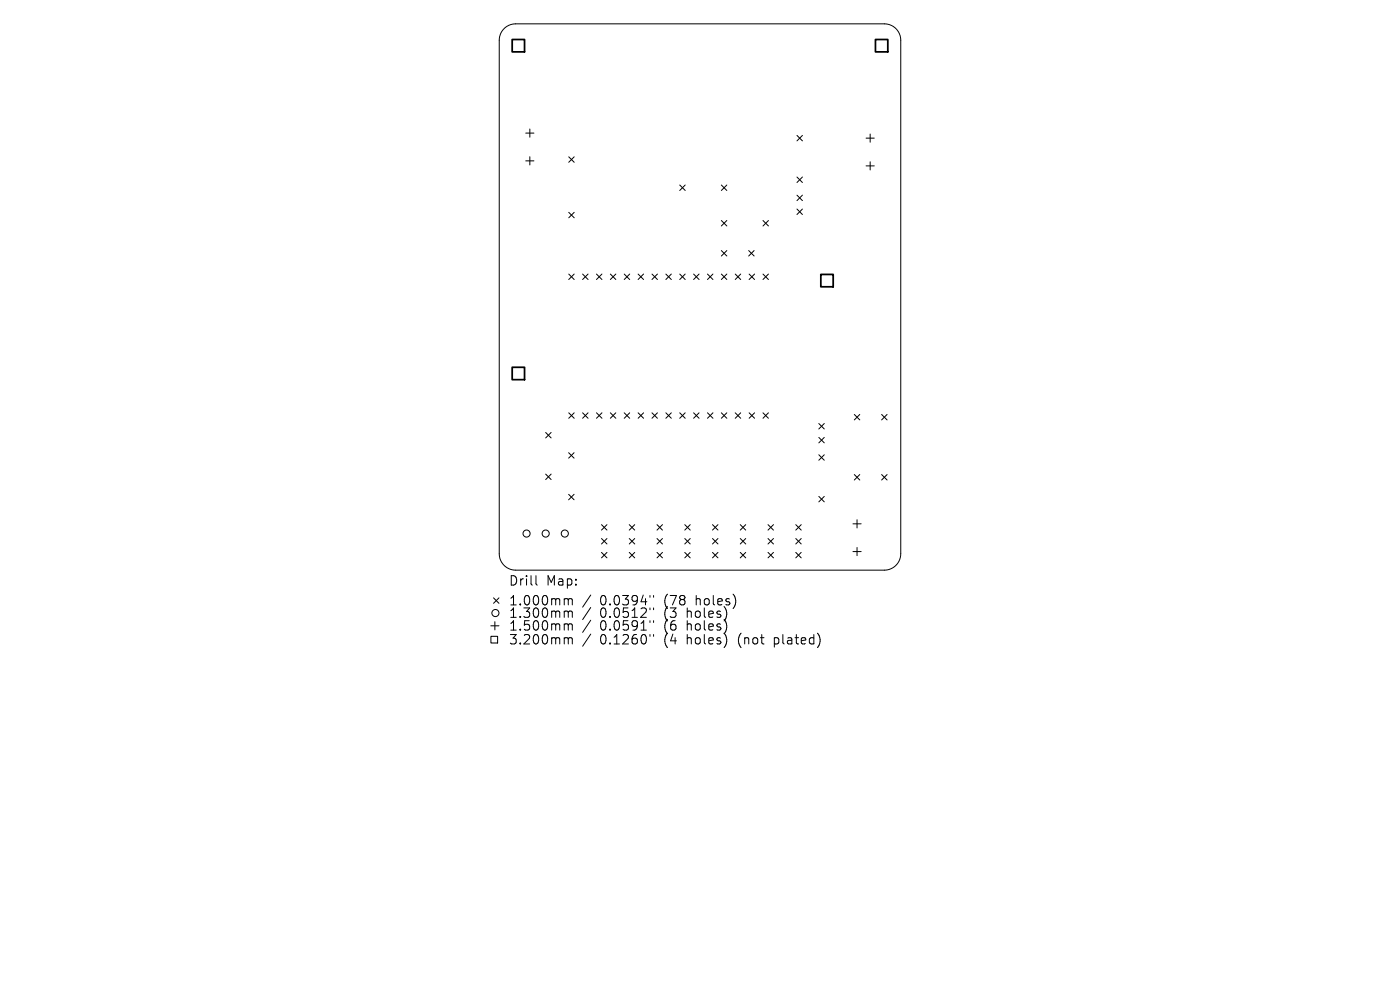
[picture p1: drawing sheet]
<svg xmlns="http://www.w3.org/2000/svg" width="297mm" height="210mm" viewBox="0 0 297 210" stroke-linecap="round" stroke-linejoin="round" font-family="sans-serif">
<defs><g id="words">
<g font-size="2.8">
<text x="107.9" y="124.5">Drill</text>
<text x="115.9" y="124.5">Map:</text>
<text x="107.9" y="128.7">1.000mm</text>
<text x="107.9" y="131.3">1.300mm</text>
<text x="127.3" y="128.7">0.0394&quot;</text>
<text x="127.3" y="131.3">0.0512&quot;</text>
<text x="141" y="128.7">(78</text>
<text x="141" y="131.3">(3</text>
<text x="146" y="131.3">holes)</text>
<text x="147.9" y="128.7">holes)</text>
<text x="107.9" y="134.1">1.500mm</text>
<text x="107.9" y="137">3.200mm</text>
<text x="127.3" y="134.1">0.0591&quot;</text>
<text x="127.3" y="137">0.1260&quot;</text>
<text x="141" y="134.1">(6</text>
<text x="141" y="137">(4</text>
<text x="146" y="134.1">holes)</text>
<text x="146" y="137">holes)</text>
<text x="157" y="137">(not</text>
<text x="164.9" y="137">plated)</text>
</g>
</g></defs>
<g fill="none" stroke="#000" stroke-width=".21">
<path d="M107 6l1-.7 1.4-.2h78.2a3.5 3.5 0 0 1 3.5 3.4v109a3.5 3.5 0 0 1-3.5 3.4h-78.2a3.5 3.5 0 0 1-3.5-3.4v-109l.2-1.2zM111.5 28.2h1.8M111.5 34.1h1.8M112.4 27.4v1.7M112.4 33.3v1.7M120.7 33.3l1.1 1.1M121.8 33.3l-1.1 1.1M144.2 39.2l1.2 1.2M145.4 39.2l-1.2 1.2M153 39.2l1.2 1.2M154.2 39.2l-1.2 1.2M169.1 28.7l1.1 1.2"/>
<path d="M169.1 37.6l1.1 1.1M170.2 28.7l-1.1 1.2M170.2 37.6l-1.1 1.1M183.7 29.3h1.8M183.7 35.2h1.8M184.6 28.4v1.8M184.6 34.3v1.8M120.7 45l1.1 1.2M120.7 58.1l1.1 1.2M121.8 45l-1.1 1.2M121.8 58.1l-1.1 1.2M123.6 58.1l1.2 1.2"/>
<path d="M124.8 58.1l-1.2 1.2M126.5 58.1l1.2 1.2M127.7 58.1l-1.2 1.2M129.5 58.1l1.1 1.2M130.6 58.1l-1.1 1.2M132.4 58.1l1.2 1.2M133.6 58.1l-1.2 1.2M135.4 58.1l1.1 1.2M136.5 58.1l-1.1 1.2M138.3 58.1l1.2 1.2M139.5 58.1l-1.2 1.2M141.3 58.1l1.1 1.2"/>
<path d="M142.4 58.1l-1.1 1.2M144.2 58.1l1.2 1.2M145.4 58.1l-1.2 1.2M147.1 58.1l1.2 1.2M148.3 58.1l-1.2 1.2M150.1 58.1l1.1 1.2M151.2 58.1l-1.1 1.2M153 46.8l1.2 1.1M153 53.2l1.2 1.1M153 58.1l1.2 1.2M154.2 58.1l-1.2 1.2M154.2 46.8l-1.2 1.1"/>
<path d="M154.2 53.2l-1.2 1.1M156 58.1l1.1 1.2M157.1 58.1l-1.1 1.2M158.8 53.2l1.2 1.1M158.9 58.1l1.2 1.2M160 53.2l-1.2 1.1M160.1 58.1l-1.2 1.2M161.9 46.8l1.1 1.1M161.9 58.1l1.1 1.2M163 58.1l-1.1 1.2M163 46.8l-1.1 1.1M169.1 41.4l1.1 1.2"/>
<path d="M169.1 44.3l1.1 1.2M170.2 41.4l-1.1 1.2M170.2 44.3l-1.1 1.2M115.8 91.7l1.1 1.2M116.9 91.7l-1.1 1.2M120.6 96l1.2 1.2M120.7 87.6l1.1 1.1M121.8 96l-1.2 1.2M121.8 87.6l-1.1 1.1M123.6 87.6l1.2 1.1M124.8 87.6l-1.2 1.1M126.5 87.6l1.2 1.1"/>
<path d="M127.7 87.6l-1.2 1.1M129.5 87.6l1.1 1.1M130.6 87.6l-1.1 1.1M132.4 87.6l1.2 1.1M133.6 87.6l-1.2 1.1M135.4 87.6l1.1 1.1M136.5 87.6l-1.1 1.1M138.3 87.6l1.2 1.1M139.5 87.6l-1.2 1.1M141.3 87.6l1.1 1.1M142.4 87.6l-1.1 1.1M144.2 87.6l1.2 1.1"/>
<path d="M145.4 87.6l-1.2 1.1M147.1 87.6l1.2 1.1M148.3 87.6l-1.2 1.1M150.1 87.6l1.1 1.1M151.2 87.6l-1.1 1.1M153 87.6l1.2 1.1M154.2 87.6l-1.2 1.1M156 87.6l1.1 1.1M157.1 87.6l-1.1 1.1M158.9 87.6l1.2 1.1M160.1 87.6l-1.2 1.1M161.9 87.6l1.1 1.1"/>
<path d="M163 87.6l-1.1 1.1M173.7 89.8l1.2 1.2M173.7 92.8l1.2 1.1M173.7 96.5l1.2 1.1M174.9 89.8l-1.2 1.2M174.9 92.8l-1.2 1.1M174.9 96.5l-1.2 1.1M181.2 87.9l1.2 1.2M182.4 87.9l-1.2 1.2M187 87.9l1.2 1.2M188.2 87.9l-1.2 1.2M115.8 100.6l1.1 1.1"/>
<path d="M116.9 100.6l-1.1 1.1M120.6 104.9l1.2 1.1M121.8 104.9l-1.2 1.1M127.6 111.3l1.2 1.2M127.6 114.2l1.2 1.2M127.6 117.2l1.2 1.1M128.8 111.3l-1.2 1.2M128.8 114.2l-1.2 1.2M128.8 117.2l-1.2 1.1M133.5 117.2l1.2 1.1M133.5 111.3l1.2 1.2M133.5 114.2l1.2 1.2"/>
<path d="M134.7 111.3l-1.2 1.2M134.7 114.2l-1.2 1.2M134.7 117.2l-1.2 1.1M139.4 117.2l1.1 1.1M139.4 111.3l1.1 1.2M139.4 114.2l1.1 1.2M140.5 111.3l-1.1 1.2M140.5 114.2l-1.1 1.2M140.5 117.2l-1.1 1.1M145.3 117.2l1.1 1.1M145.3 111.3l1.1 1.2M145.3 114.2l1.1 1.2"/>
<path d="M146.4 111.3l-1.1 1.2M146.4 114.2l-1.1 1.2M146.4 117.2l-1.1 1.1M151.2 117.2l1.1 1.1M151.2 111.3l1.1 1.2M151.2 114.2l1.1 1.2M152.3 111.3l-1.1 1.2M152.3 114.2l-1.1 1.2M152.3 117.2l-1.1 1.1M157 111.3l1.2 1.2M157 114.2l1.2 1.2M157 117.2l1.2 1.1"/>
<path d="M158.2 111.3l-1.2 1.2M158.2 114.2l-1.2 1.2M158.2 117.2l-1.2 1.1M162.9 117.2l1.2 1.1M162.9 111.3l1.2 1.2M162.9 114.2l1.2 1.2M164.1 111.3l-1.2 1.2M164.1 114.2l-1.2 1.2M164.1 117.2l-1.2 1.1M168.8 117.2l1.2 1.1M168.8 111.3l1.2 1.2M168.8 114.2l1.2 1.2"/>
<path d="M170 111.3l-1.2 1.2M170 114.2l-1.2 1.2M170 117.2l-1.2 1.1M173.7 105.3l1.2 1.2M174.9 105.3l-1.2 1.2M180.9 111.1h1.8M180.9 117h1.8M181.2 100.7l1.2 1.1M181.8 110.2v1.8M181.8 116.1v1.8M182.4 100.7l-1.2 1.1M187 100.7l1.2 1.1"/>
<path d="M188.2 100.7l-1.2 1.1M104.1 132.8h1.8M104.1 135h1.5v1.4h-1.5zM104.7 126.8l1.2 1.2M105 131.9v1.7M105.9 126.8l-1.2 1.2M113.7 122.1v1.7l.3 .3M120 127l.5 .1 .1 .2M120 129.6h.3l.3 .3M120 132.3h.3l.3 .3M120 135.3h.3l.3 .3M120.6 127.3l.2-.3 .5 .1 .1 1.2"/>
<path d="M120.6 127.3v1M120.6 129.9v1.1M120.6 132.6v1.1M120.6 135.6v1M120.6 129.9l.2-.3 .5 .1 .1 1.3M120.6 132.6l.2-.3 .5 .1 .1 1.3M120.6 135.6l.2-.3 .5 .1 .1 1.2M125.3 126.2l-1.7 2.6M125.3 128.9l-1.7 2.5M125.3 131.6l-1.7 2.5M125.3 134.5l-1.7 2.6M137.9 126.3v.4"/>
<path d="M137.9 129v.3M137.9 131.7v.3M137.9 134.6v.4M138.7 126.3v.4M138.7 129v.3M138.7 131.7v.3M138.7 134.6v.4"/>
<circle cx="111.7" cy="113.2" r=".75"/>
<circle cx="115.8" cy="113.2" r=".75"/>
<circle cx="119.8" cy="113.2" r=".75"/>
<circle cx="105.1" cy="130" r=".75"/>
</g>
<path d="M108.7 8.4h2.6v2.6h-2.6zM185.7 8.4h2.6v2.6h-2.6zM174.1 58.2h2.7v2.6h-2.7zM108.7 77.9h2.6v2.6h-2.6z" fill="none" stroke="#000" stroke-width=".37"/>
<use href="#words"/>
</svg>
